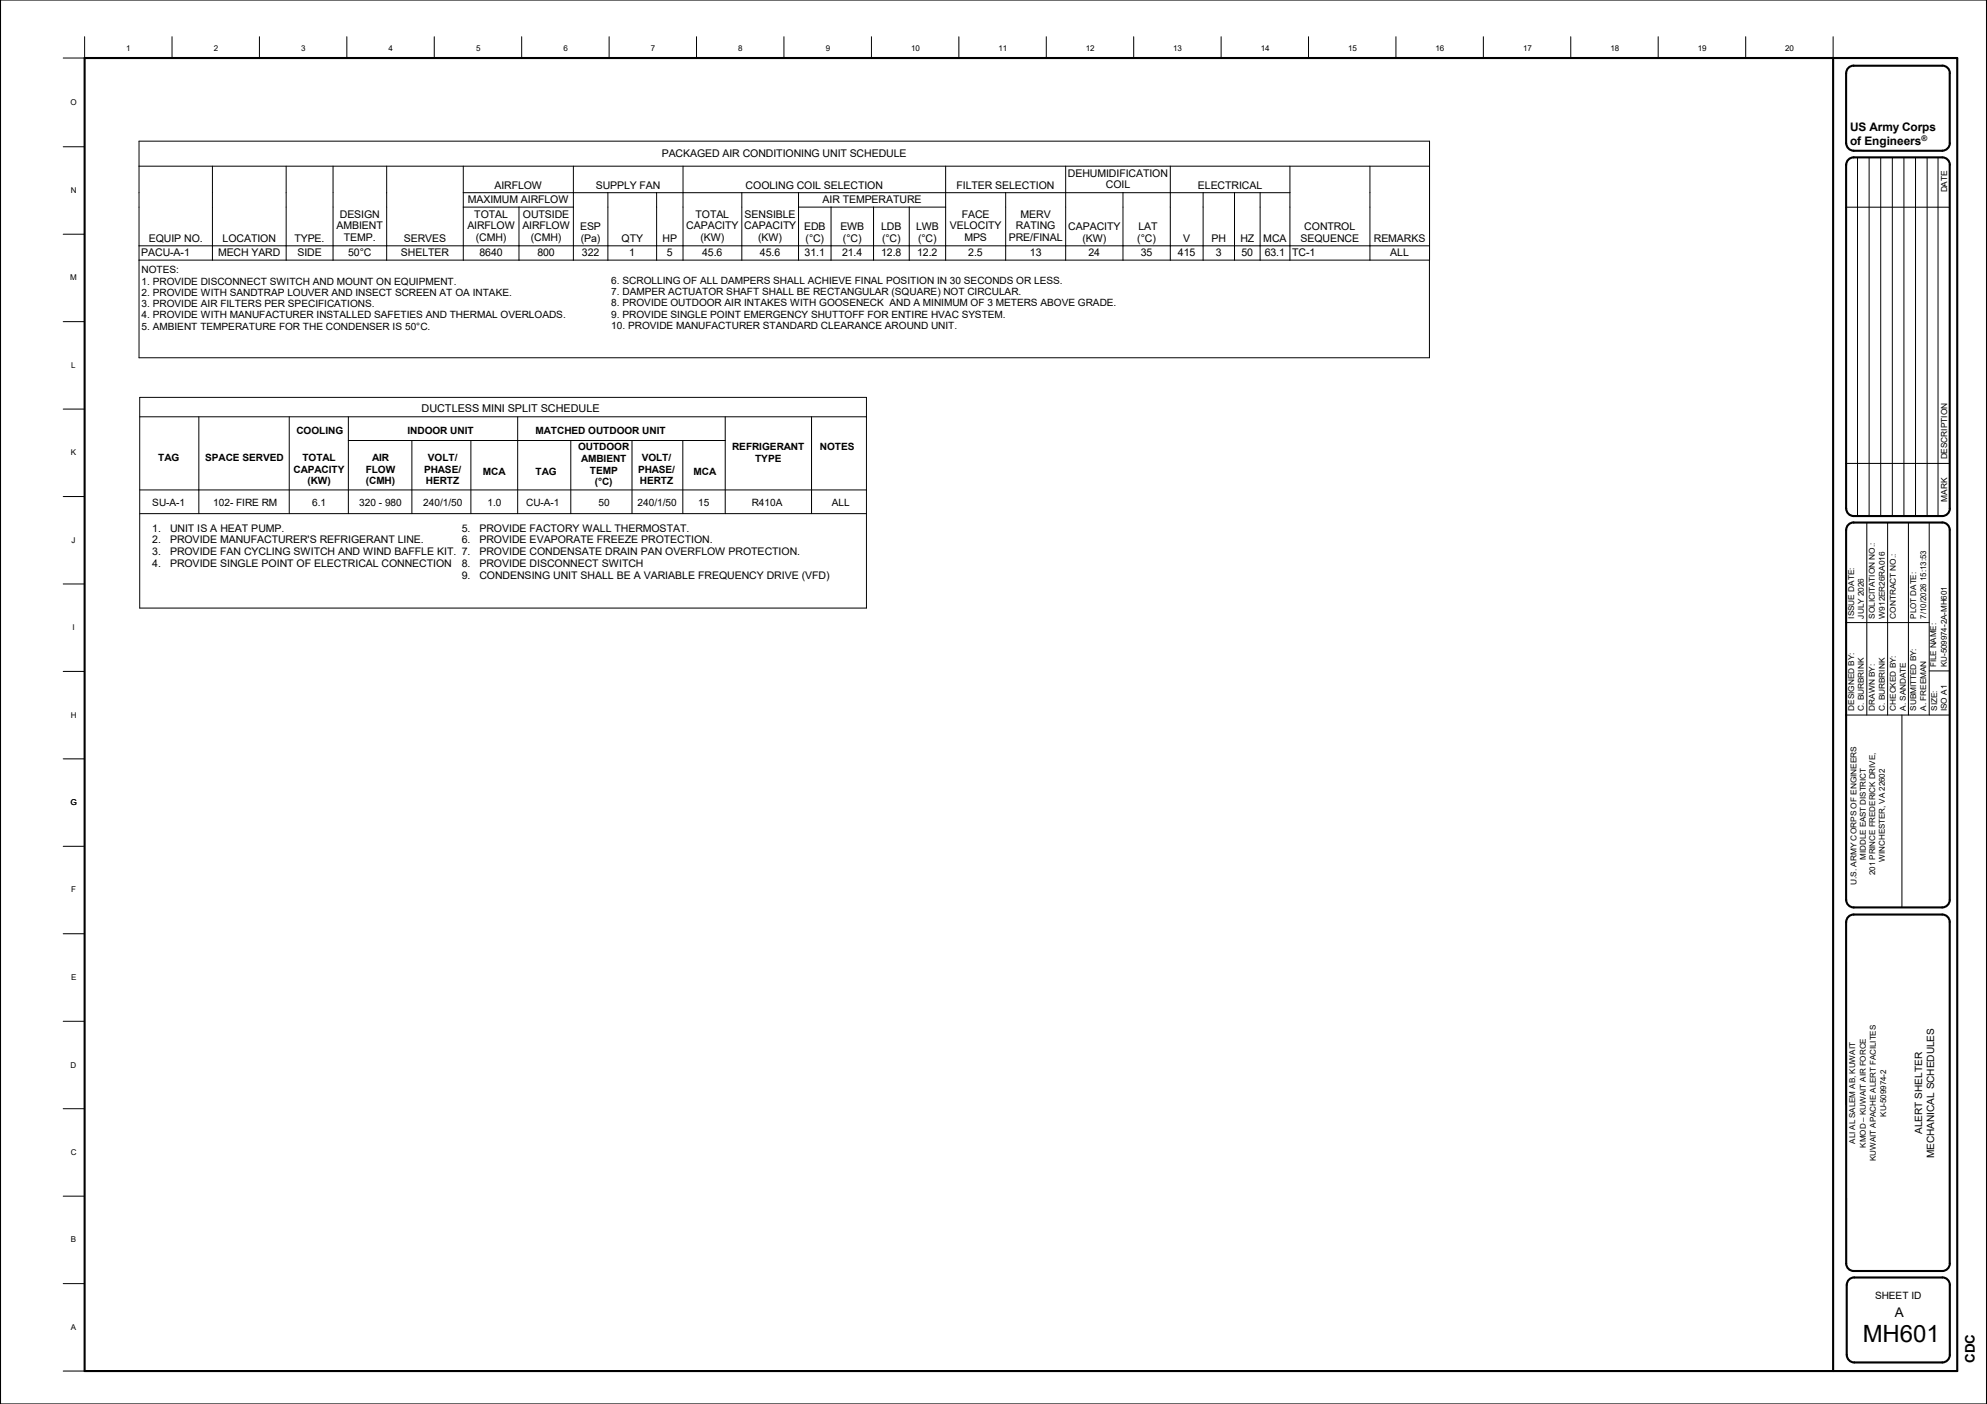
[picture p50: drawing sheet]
<svg xmlns="http://www.w3.org/2000/svg" width="841mm" height="594mm" viewBox="0 0 841 594" stroke-linecap="round" stroke-linejoin="round" font-family="sans-serif">
<defs><g id="words">
<text font-size="10.1" x="788.5" y="567.9">MH601</text>
<g font-size="5.6">
<text x="802" y="557.4">A</text>
<text x="835.9" y="576.7" transform="rotate(-90 835.9 576.7)">CDC</text>
</g>
<g font-size="5">
<text x="783.1" y="55.5">US Army Corps</text>
<text x="783.1" y="61.3">of Engineers</text>
</g>
<text font-size="4.6" x="178.4" y="174.5">DUCTLESS MINI SPLIT SCHEDULE</text>
<g font-size="4.5">
<text x="280.1" y="66.5">PACKAGED AIR CONDITIONING UNIT SCHEDULE</text>
<text x="452" y="74.8">DEHUMIDIFICATION</text>
<text x="209.3" y="79.9">AIRFLOW</text>
<text x="252.1" y="79.9">SUPPLY FAN</text>
<text x="315.6" y="79.9">COOLING COIL SELECTION</text>
<text x="404.9" y="79.9">FILTER SELECTION</text>
<text x="468" y="79.8">COIL</text>
<text x="507" y="79.9">ELECTRICAL</text>
<text x="198" y="86">MAXIMUM AIRFLOW</text>
<text x="348.1" y="86">AIR TEMPERATURE</text>
<text x="143.8" y="92.1">DESIGN</text>
<text x="200.7" y="92.1">TOTAL</text>
<text x="221.3" y="92.1">OUTSIDE</text>
<text x="294.4" y="92.1">TOTAL</text>
<text x="315.1" y="92.1">SENSIBLE</text>
<text x="407.1" y="92.1">FACE</text>
<text x="432" y="92.1">MERV</text>
<text x="142.4" y="97">AMBIENT</text>
<text x="197.8" y="97">AIRFLOW</text>
<text x="221.1" y="97">AIRFLOW</text>
<text x="245.5" y="97.2">ESP</text>
<text x="290.5" y="97">CAPACITY</text>
<text x="315" y="97">CAPACITY</text>
<text x="340.3" y="97.2">EDB</text>
<text x="355.7" y="97.2">EWB</text>
<text x="373" y="97.2">LDB</text>
<text x="387.7" y="97.2">LWB</text>
<text x="402" y="97">VELOCITY</text>
<text x="430" y="97">RATING</text>
<text x="452.2" y="97.2">CAPACITY</text>
<text x="481.8" y="97.2">LAT</text>
<text x="552.1" y="97.2">CONTROL</text>
<text x="63" y="102.4">EQUIP NO.</text>
<text x="94.2" y="102.4">LOCATION</text>
<text x="124.7" y="102.4">TYPE.</text>
<text x="145.5" y="102">TEMP.</text>
<text x="170.9" y="102.4">SERVES</text>
<text x="201.4" y="102">(CMH)</text>
<text x="224.7" y="102">(CMH)</text>
<text x="245.8" y="102.2">(Pa)</text>
<text x="263.1" y="102.4">QTY</text>
<text x="280.5" y="102.4">HP</text>
<text x="296.5" y="102">(KW)</text>
<text x="320.9" y="102">(KW)</text>
<text x="341" y="102.2">(°C)</text>
<text x="356.8" y="102.2">(°C)</text>
<text x="373.3" y="102.2">(°C)</text>
<text x="388.6" y="102.2">(°C)</text>
<text x="408.2" y="102">MPS</text>
<text x="426.9" y="102">PRE/FINAL</text>
<text x="458.1" y="102.2">(KW)</text>
<text x="481.4" y="102.2">(°C)</text>
<text x="500.8" y="102.4">V</text>
<text x="512.8" y="102.4">PH</text>
<text x="525" y="102.4">HZ</text>
<text x="534.7" y="102.4">MCA</text>
<text x="550.5" y="102.2">SEQUENCE</text>
<text x="581.5" y="102.4">REMARKS</text>
<text x="59.8" y="108.5">PACU-A-1</text>
<text x="92.3" y="108.5">MECH YARD</text>
<text x="125.9" y="108.5">SIDE</text>
<text x="147.4" y="108.5">50°C</text>
<text x="169.7" y="108.5">SHELTER</text>
<text x="202.9" y="108.5">8640</text>
<text x="227.5" y="108.5">800</text>
<text x="246.3" y="108.5">322</text>
<text x="266.4" y="108.5">1</text>
<text x="282.3" y="108.5">5</text>
<text x="297.2" y="108.5">45.6</text>
<text x="321.6" y="108.5">45.6</text>
<text x="340.5" y="108.5">31.1</text>
<text x="356.4" y="108.5">21.4</text>
<text x="373" y="108.5">12.8</text>
<text x="388.2" y="108.5">12.2</text>
<text x="409.8" y="108.5">2.5</text>
<text x="435.9" y="108.5">13</text>
<text x="460.7" y="108.5">24</text>
<text x="482.9" y="108.5">35</text>
<text x="498.6" y="108.5">415</text>
<text x="514.6" y="108.5">3</text>
<text x="525.5" y="108.5">50</text>
<text x="535.3" y="108.5">63.1 TC-1</text>
<text x="588.5" y="108.5">ALL</text>
</g>
<g font-size="4.4">
<text x="64.5" y="225">1.</text>
<text x="72" y="225">UNIT IS A HEAT PUMP.</text>
<text x="195.5" y="225">5.</text>
<text x="202.9" y="225">PROVIDE FACTORY WALL THERMOSTAT.</text>
<text x="64.5" y="230">2.</text>
<text x="72" y="230">PROVIDE MANUFACTURER'S REFRIGERANT LINE.</text>
<text x="195.5" y="230">6.</text>
<text x="202.9" y="230">PROVIDE EVAPORATE FREEZE PROTECTION.</text>
<text x="64.5" y="234.9">3.</text>
<text x="64.5" y="239.9">4.</text>
<text x="72" y="234.9">PROVIDE FAN CYCLING SWITCH AND WIND BAFFLE KIT.</text>
<text x="72" y="239.9">PROVIDE SINGLE POINT OF ELECTRICAL CONNECTION</text>
<text x="195.5" y="234.9">7.</text>
<text x="195.5" y="239.9">8.</text>
<text x="202.9" y="234.9">PROVIDE CONDENSATE DRAIN PAN OVERFLOW PROTECTION.</text>
<text x="202.9" y="239.9">PROVIDE DISCONNECT SWITCH</text>
<text x="195.5" y="244.9">9.</text>
<text x="202.9" y="244.9">CONDENSING UNIT SHALL BE A VARIABLE FREQUENCY DRIVE (VFD)</text>
</g>
<g font-size="4.3">
<text x="64.5" y="214.2">SU-A-1</text>
<text x="90.2" y="214.2">102- FIRE RM</text>
<text x="132.2" y="214.2">6.1</text>
<text x="152.1" y="214.2">320 - 980</text>
<text x="179.1" y="214.2">240/1/50</text>
<text x="206.4" y="214.2">1.0</text>
<text x="222.7" y="214.2">CU-A-1</text>
<text x="253.3" y="214.2">50</text>
<text x="269.8" y="214.2">240/1/50</text>
<text x="295.6" y="214.2">15</text>
<text x="318.2" y="214.2">R410A</text>
<text x="352.1" y="214.2">ALL</text>
<text x="813.6" y="479.8" transform="rotate(-90 813.6 479.8)">ALERT SHELTER</text>
<text x="818.7" y="490" transform="rotate(-90 818.7 490)">MECHANICAL SCHEDULES</text>
<text x="793.6" y="549.7">SHEET ID</text>
</g>
<g font-size="4.2">
<text x="59.9" y="115.6">NOTES:</text>
<text x="59.9" y="120.4">1. PROVIDE DISCONNECT SWITCH AND MOUNT ON EQUIPMENT.</text>
<text x="59.9" y="125.1">2. PROVIDE WITH SANDTRAP LOUVER AND INSECT SCREEN AT OA INTAKE.</text>
<text x="258.7" y="120.1">6. SCROLLING OF ALL DAMPERS SHALL ACHIEVE FINAL POSITION IN 30 SECONDS OR LESS.</text>
<text x="258.7" y="124.8">7. DAMPER ACTUATOR SHAFT SHALL BE RECTANGULAR (SQUARE) NOT CIRCULAR.</text>
<text x="59.9" y="129.9">3. PROVIDE AIR FILTERS PER SPECIFICATIONS.</text>
<text x="258.7" y="129.6">8. PROVIDE OUTDOOR AIR INTAKES WITH GOOSENECK AND A MINIMUM OF 3 METERS ABOVE GRADE.</text>
<text x="59.9" y="134.7">4. PROVIDE WITH MANUFACTURER INSTALLED SAFETIES AND THERMAL OVERLOADS.</text>
<text x="258.7" y="134.4">9. PROVIDE SINGLE POINT EMERGENCY SHUTTOFF FOR ENTIRE HVAC SYSTEM.</text>
<text x="59.9" y="139.4">5. AMBIENT TEMPERATURE FOR THE CONDENSER IS 50°C.</text>
<text x="258.7" y="139.1">10. PROVIDE MANUFACTURER STANDARD CLEARANCE AROUND UNIT.</text>
<text x="125.5" y="183.6">COOLING</text>
<text x="172.5" y="183.6">INDOOR UNIT</text>
<text x="226.7" y="183.6">MATCHED OUTDOOR UNIT</text>
<text x="244.7" y="190.5">OUTDOOR</text>
<text x="309.9" y="190.5">REFRIGERANT</text>
<text x="347" y="190.5">NOTES</text>
<text x="66.9" y="195">TAG</text>
<text x="86.9" y="195">SPACE SERVED</text>
<text x="128" y="195">TOTAL</text>
<text x="157.5" y="195">AIR</text>
<text x="181.1" y="195">VOLT/</text>
<text x="246" y="195.4">AMBIENT</text>
<text x="271.6" y="195">VOLT/</text>
<text x="319.6" y="195.4">TYPE</text>
<text x="124.2" y="200">CAPACITY</text>
<text x="154.8" y="200">FLOW</text>
<text x="179.5" y="200">PHASE/</text>
<text x="204.4" y="201.1">MCA</text>
<text x="226.7" y="201.1">TAG</text>
<text x="249.6" y="200.4">TEMP</text>
<text x="270" y="200">PHASE/</text>
<text x="293.6" y="201.1">MCA</text>
<text x="130.1" y="205">(KW)</text>
<text x="154.9" y="205">(CMH)</text>
<text x="180.3" y="205">HERTZ</text>
<text x="251.8" y="205.4">(°C)</text>
<text x="270.8" y="205">HERTZ</text>
</g>
<g font-size="3.5">
<text x="824.1" y="81.4" transform="rotate(-90 824.1 81.4)">DATE</text>
<text x="824.1" y="194.4" transform="rotate(-90 824.1 194.4)">DESCRIPTION</text>
<text x="824.1" y="212.2" transform="rotate(-90 824.1 212.2)">MARK</text>
</g>
<g font-size="3.4">
<text x="53.5" y="21.5">1</text>
<text x="90.5" y="21.5">2</text>
<text x="127.5" y="21.5">3</text>
<text x="164.5" y="21.5">4</text>
<text x="201.5" y="21.5">5</text>
<text x="238.5" y="21.5">6</text>
<text x="275.5" y="21.5">7</text>
<text x="312.5" y="21.5">8</text>
<text x="349.5" y="21.5">9</text>
<text x="385.6" y="21.5">10</text>
<text x="422.6" y="21.5">11</text>
<text x="459.6" y="21.5">12</text>
<text x="496.6" y="21.5">13</text>
<text x="533.7" y="21.5">14</text>
<text x="570.7" y="21.5">15</text>
<text x="607.7" y="21.5">16</text>
<text x="644.7" y="21.5">17</text>
<text x="681.6" y="21.5">18</text>
<text x="718.6" y="21.5">19</text>
<text x="755.6" y="21.5">20</text>
<text x="29.8" y="44.6">O</text>
<text x="29.9" y="81.6">N</text>
<text x="29.8" y="118.6">M</text>
<text x="30.2" y="155.6">L</text>
<text x="30" y="192.6">K</text>
<text x="30.3" y="229.6">J</text>
<text x="784.8" y="261.7" transform="rotate(-90 784.8 261.7)">ISSUE DATE:</text>
<text x="788.9" y="261.7" transform="rotate(-90 788.9 261.7)">JULY 2026</text>
<text x="793.6" y="261.7" transform="rotate(-90 793.6 261.7)">SOLICITATION NO.:</text>
<text x="797.8" y="261.7" transform="rotate(-90 797.8 261.7)">W912ER26RA016</text>
<text x="802.4" y="261.7" transform="rotate(-90 802.4 261.7)">CONTRACT NO.:</text>
<text x="811.1" y="261.7" transform="rotate(-90 811.1 261.7)">PLOT DATE:</text>
<text x="815.2" y="261.7" transform="rotate(-90 815.2 261.7)">7/10/2026 15:13:53</text>
<text x="30.7" y="266.6">I</text>
<text x="819.6" y="282.3" transform="rotate(-90 819.6 282.3)">FILE NAME:</text>
<text x="824.1" y="282.3" transform="rotate(-90 824.1 282.3)">KU-509974-2A-MH601</text>
<text x="29.9" y="303.6">H</text>
<text x="784.8" y="300.8" transform="rotate(-90 784.8 300.8)">DESIGNED BY:</text>
<text x="788.9" y="300.8" transform="rotate(-90 788.9 300.8)">C. BURBRINK</text>
<text x="793.6" y="300.8" transform="rotate(-90 793.6 300.8)">DRAWN BY:</text>
<text x="797.8" y="300.8" transform="rotate(-90 797.8 300.8)">C. BURBRINK</text>
<text x="802.4" y="300.8" transform="rotate(-90 802.4 300.8)">CHECKED BY:</text>
<text x="806.6" y="300.8" transform="rotate(-90 806.6 300.8)">A. SANDATE</text>
<text x="811.1" y="300.8" transform="rotate(-90 811.1 300.8)">SUBMITTED BY:</text>
<text x="815.2" y="300.8" transform="rotate(-90 815.2 300.8)">A. FREEMAN</text>
<text x="820" y="300.8" transform="rotate(-90 820 300.8)">SIZE:</text>
<text x="824.1" y="300.9" transform="rotate(-90 824.1 300.9)">ISO A1</text>
<text x="29.8" y="340.6">G</text>
<text x="789.7" y="363.8" transform="rotate(-90 789.7 363.8)">MIDDLE EAST DISTRICT</text>
<text x="797.7" y="364.6" transform="rotate(-90 797.7 364.6)">WINCHESTER, VA 22602</text>
<text x="793.7" y="370.2" transform="rotate(-90 793.7 370.2)">201 PRINCE FREDERICK DRIVE,</text>
<text x="30.1" y="377.6">F</text>
<text x="785.8" y="374.5" transform="rotate(-90 785.8 374.5)">U.S. ARMY CORPS OF ENGINEERS</text>
<text x="30.1" y="414.7">E</text>
<text x="29.9" y="451.7">D</text>
<text x="798.3" y="472.5" transform="rotate(-90 798.3 472.5)">KU-509974-2</text>
<text x="785.2" y="483.9" transform="rotate(-90 785.2 483.9)">ALI AL SALEM AB, KUWAIT</text>
<text x="789.7" y="485.6" transform="rotate(-90 789.7 485.6)">KMOD – KUWAIT AIR FORCE</text>
<text x="29.9" y="488.8">C</text>
<text x="794" y="491.3" transform="rotate(-90 794 491.3)">KUWAIT APACHE ALERT FACILITES</text>
<text x="30" y="525.7">B</text>
<text x="30" y="562.7">A</text>
</g>
<text font-size="3.3" x="813.3" y="59.8">®</text>
</g></defs>
<g fill="none" stroke="#000" stroke-width=".42">
<path d="M35.8 15.5v9.1h-9M72.8 15.5v9.1M109.8 15.5v9.1M146.8 15.5v9.1M183.8 15.5v9.1M220.8 15.5v9.1M257.8 15.5v9.1M294.8 15.5v9.1M331.8 15.5v9.1M368.9 15.5v9.1M405.8 15.5v9.1M442.8 15.5v9.1"/>
<path d="M479.8 15.5v9.1M516.8 15.5v9.1M553.8 15.5v9.1M590.8 15.5v9.1M627.8 15.5v9.1M664.8 15.5v9.1M701.8 15.5v9.1M738.9 15.5v9.1M775.9 15.5v9.1M58.8 59.7h546.3l-.1 91.7h-546.2zM26.8 62.1h9M58.8 70.3h546.3"/>
<path d="M89.9 70.3v39.8M121.1 70.3v39.8M141 70.3v39.8M163.7 70.3v39.8M196.1 70.3v39.8M242.7 70.3v39.8M289.1 70.3v39.8M400.3 70.3v39.8M451.1 70.3v39.8M495.3 70.3v39.8M546 70.3v39.8M579.8 70.3v39.8"/>
<path d="M786.2 66.6v151.8M791.1 66.6v151.8M796 66.6v151.8M800.9 66.6v151.8M805.9 66.6v151.8M810.8 66.6v151.8M815.7 66.6v151.8M820.3 66.6v151.8M26.8 99.1h9M196.1 87.6h46.6M196.1 81.5h349.9M219.7 87.6v22.5"/>
<path d="M257.3 81.5v28.6M277.9 81.5v28.6M314 81.5v28.6M338 87.6h62.3M338 81.5v28.6M351.7 87.6v22.5M369.7 87.6v22.5M384.9 87.6v22.5M425.7 81.5v28.6M475.3 81.5v28.6M509.2 81.5v28.6M522.5 81.5v28.6"/>
<path d="M533.4 81.5v28.6M781.4 87.7h43.8M58.8 110.1h546.3M58.8 104h546.3M26.8 136.1h9M26.8 173.1h9M59.1 168.1h307.6v89.2h-307.6zM59.1 176.4h307.6M84.2 176.4v40.9M122.4 176.4v40.9M147.4 176.4v40.9M219.1 176.4v40.9"/>
<path d="M307 176.4v40.9M343.5 176.4v40.9M147.4 186.4h159.6M174.3 186.4v30.9M199.3 186.4v30.9M241.6 186.4v30.9M267.5 186.4v30.9M289 186.4v30.9M781.4 196.1h43.8M26.8 210.1h9M59.1 207.3h307.6M59.1 217.3h307.6"/>
<path d="M790.2 221.1v81.5M799 221.1v81.5M807.8 221.1v81.5M816.6 221.1v81.5M26.8 247.1h9M781.4 263.4h35.2M26.8 284.1h9M816.6 283.9h8.6M781.4 302.6h43.8M805 302.6v81.4M26.8 321.1h9M26.8 358.1h9"/>
<path d="M26.8 395.1h9M26.8 432.1h9M26.8 469.1h9M26.8 506.1h9M26.8 543.1h9M26.8 580.1h9"/>
</g>
<g fill="none" stroke="#000" stroke-width=".89">
<path d="M0 0v594.1M841 0v594.1M35.8 24.6h792.6v555.5h-792.6zM775.9 24.6v555.5M781.4 31v29.6M784.6 27.8h37.5M784.6 27.8a3.1 3.1 0 0 0-3.2 3.1M822.1 27.8a3.2 3.2 0 0 1 3.2 3.1M825.2 31v29.6M781.4 69.8v145.4M781.4 60.6a3.2 3.2 0 0 0 3.2 3.2M784.6 66.6h37.5a3.2 3.2 0 0 1 3.2 3.2v145.4a3.2 3.2 0 0 1-3.2 3.2h-37.5"/>
<path d="M784.6 63.8h37.5M784.6 66.6a3.1 3.1 0 0 0-3.2 3.2M825.3 60.6a3.2 3.2 0 0 1-3.2 3.2M781.4 215.2a3.2 3.2 0 0 0 3.2 3.2M781.4 224.3v156.5M784.6 221.1h37.5M784.6 221.1a3.1 3.1 0 0 0-3.2 3.1M822.1 221.1a3.2 3.2 0 0 1 3.1 3.1M825.2 224.3v156.5a3.2 3.2 0 0 1-3.1 3.2h-37.5M781.4 380.8a3.2 3.2 0 0 0 3.2 3.2M784.6 387h37.5a3.2 3.2 0 0 1 3.1 3.1l.1 144.5a3.2 3.2 0 0 1-3.2 3.2h-37.5a3.2 3.2 0 0 1-3.2-3.2v-144.5M784.6 387a3.1 3.1 0 0 0-3.2 3.1"/>
<path d="M782.6 541.4l1-.6 1.3-.3 37.2 .1a3.1 3.1 0 0 1 3.2 3.1v29.6a3.2 3.2 0 0 1-3.2 3.2h-37.2a3.2 3.2 0 0 1-3.2-3.2l-.1-29.6 .3-1.3z"/>
</g>
<g fill="#fff">
<path d="M64.5 221h55.9v5h-55.9z"/>
<path d="M64.5 226h115v4.9h-115z"/>
<path d="M64.5 230.9h128.7v5h-128.7z"/>
<path d="M64.5 235.9h126.7v5h-126.7z"/>
<path d="M195.5 221h96.3v5h-96.3z"/>
<path d="M195.5 226h106.2v4.9h-106.2z"/>
<path d="M195.5 230.9h143.2v5h-143.2z"/>
<path d="M195.5 235.9h78.1v5h-78.1z"/>
<path d="M195.5 240.9h155.6v4.9h-155.6z"/>
</g>
<use href="#words"/>
</svg>
